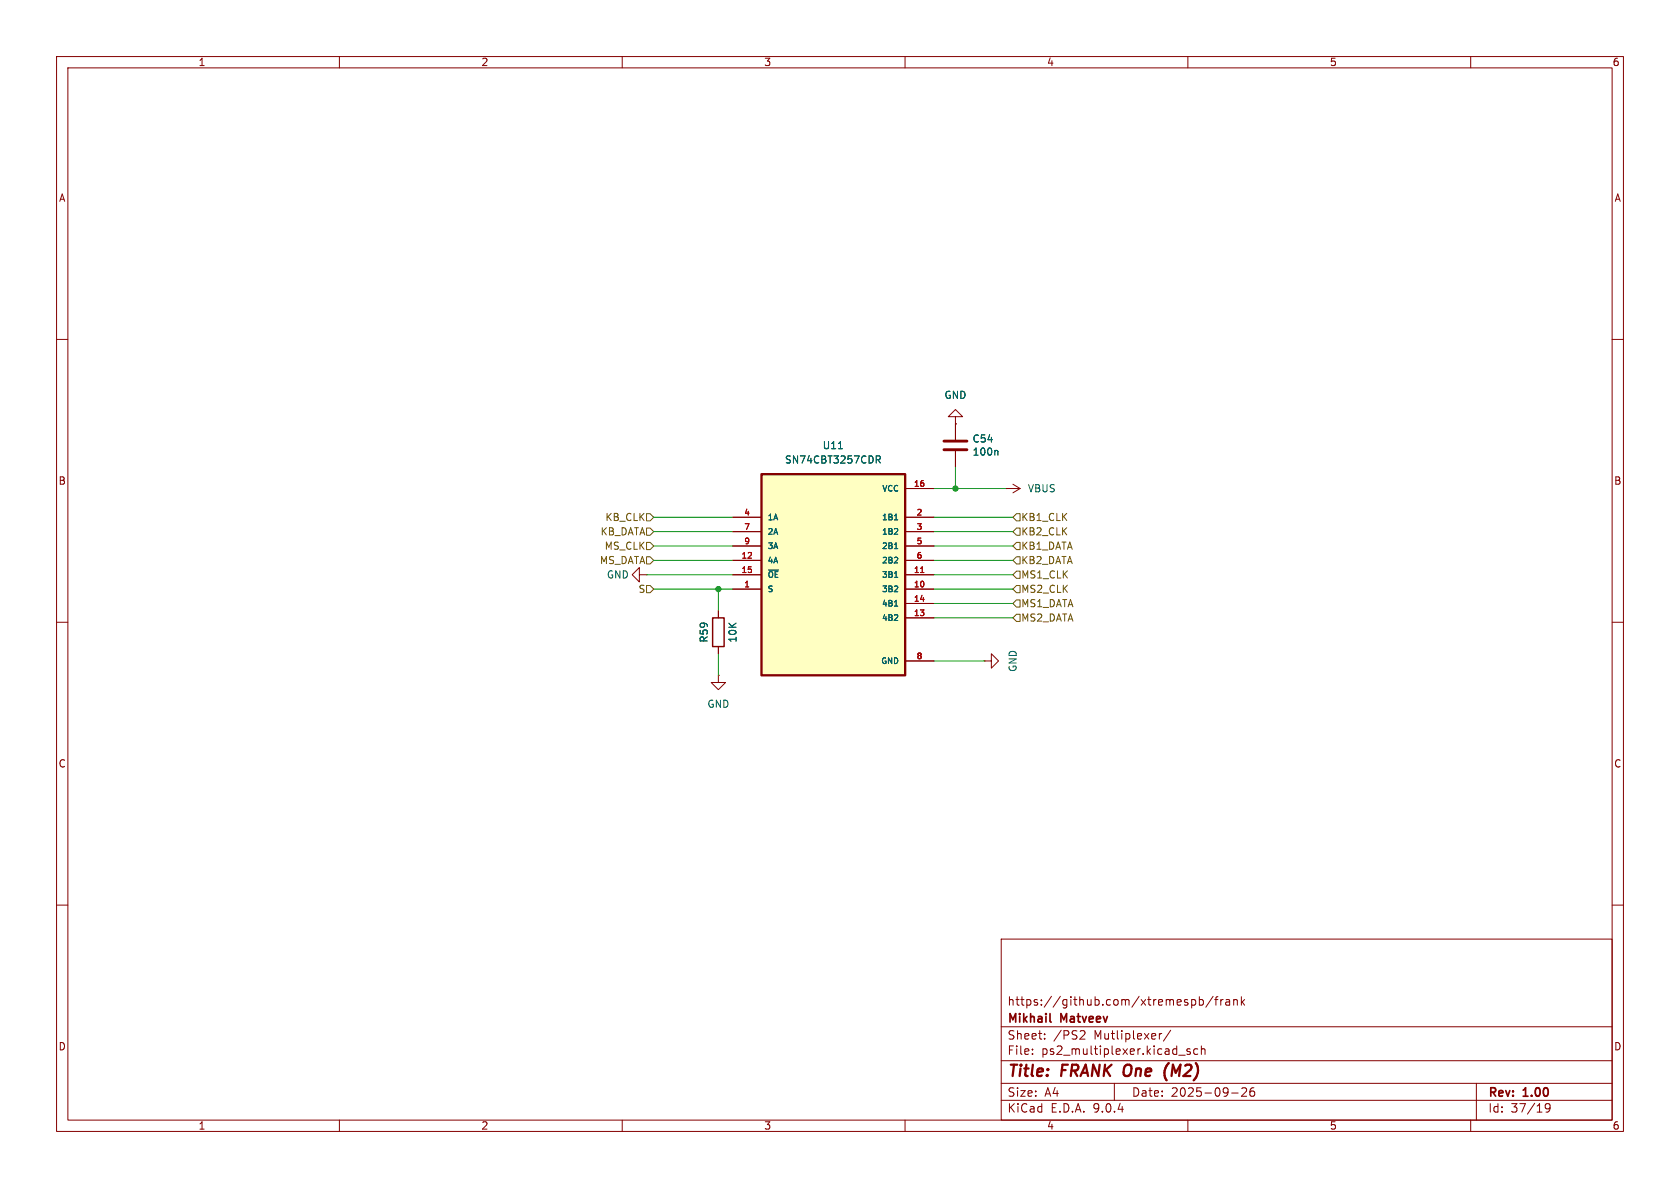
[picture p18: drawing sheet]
(kicad_sch
 (version 20250114)
 (generator "eeschema")
 (generator_version "9.0")
 (paper "A4")
 (title_block
  (title "${NAME} ${MODEL} (${BOARD})")
  (date "${DATE}")
  (rev "${VERSION}")
  (company "Mikhail Matveev")
  (comment 1 "https://github.com/xtremespb/frank"))
 (lib_symbols
  (symbol "Device:C"
   (pin_numbers (hide yes))
   (pin_names
    (offset 0.254)) (exclude_from_sim no) (in_bom yes) (on_board yes)
   (property "Reference" "C" (at 0.635 2.54 0) (effects (font (size 1.27 1.27)) (justify left)))
   (property "Value" "C" (at 0.635 -2.54 0) (effects (font (size 1.27 1.27)) (justify left)))
   (property "Footprint" "" (at 0.9652 -3.81 0) (effects (font (size 1.27 1.27)) (hide yes)))
   (property "Datasheet" "~" (at 0 0 0) (effects (font (size 1.27 1.27)) (hide yes)))
   (property "Description" "Unpolarized capacitor" (at 0 0 0) (effects (font (size 1.27 1.27)) (hide yes)))
   (symbol "C_0_1"
    (polyline (pts (xy -2.032 0.762) (xy 2.032 0.762)) (stroke (width 0.508) (type default)) (fill (type none)))
    (polyline (pts (xy -2.032 -0.762) (xy 2.032 -0.762)) (stroke (width 0.508) (type default)) (fill (type none))))
   (symbol "C_1_1"
    (pin passive line (at 0 3.81 270) (length 2.794) (name "~" (effects (font (size 1.27 1.27)))) (number "1" (effects (font (size 1.27 1.27)))))
    (pin passive line (at 0 -3.81 90) (length 2.794) (name "~" (effects (font (size 1.27 1.27)))) (number "2" (effects (font (size 1.27 1.27))))))
   (embedded_fonts no))
  (symbol "Device:R"
   (pin_numbers (hide yes))
   (pin_names
    (offset 0)) (exclude_from_sim no) (in_bom yes) (on_board yes)
   (property "Reference" "R" (at 2.032 0 90) (effects (font (size 1.27 1.27))))
   (property "Value" "R" (at 0 0 90) (effects (font (size 1.27 1.27))))
   (property "Footprint" "" (at -1.778 0 90) (effects (font (size 1.27 1.27)) (hide yes)))
   (property "Datasheet" "~" (at 0 0 0) (effects (font (size 1.27 1.27)) (hide yes)))
   (property "Description" "Resistor" (at 0 0 0) (effects (font (size 1.27 1.27)) (hide yes)))
   (symbol "R_0_1"
    (rectangle (start -1.016 -2.54) (end 1.016 2.54) (stroke (width 0.254) (type default)) (fill (type none))))
   (symbol "R_1_1"
    (pin passive line (at 0 3.81 270) (length 1.27) (name "~" (effects (font (size 1.27 1.27)))) (number "1" (effects (font (size 1.27 1.27)))))
    (pin passive line (at 0 -3.81 90) (length 1.27) (name "~" (effects (font (size 1.27 1.27)))) (number "2" (effects (font (size 1.27 1.27))))))
   (embedded_fonts no))
  (symbol "FRANK:SN74CBT3257CDR"
   (pin_names
    (offset 1.016)) (exclude_from_sim no) (in_bom yes) (on_board yes)
   (property "Reference" "U12" (at 0 22.86 0) (effects (font (size 1.27 1.27))))
   (property "Value" "SN74CBT3257CDR" (at 0 20.32 0) (effects (font (size 1.27 1.27))))
   (property "Footprint" "FRANK:SOP-16" (at 0 0 0) (effects (font (size 1.27 1.27)) (justify bottom) (hide yes)))
   (property "Datasheet" "" (at 0 0 0) (effects (font (size 1.27 1.27)) (hide yes)))
   (property "Description" "" (at 0 0 0) (effects (font (size 1.27 1.27)) (hide yes)))
   (property "MF" "Texas Instruments" (at 0 0 0) (effects (font (size 1.27 1.27)) (justify bottom) (hide yes)))
   (property "Description_1" "5-V, 2:1 (SPDT), 4-channel FET bus switch with –2-V undershoot protection" (at 0 0 0) (effects (font (size 1.27 1.27)) (justify bottom) (hide yes)))
   (property "Package" "SOIC-16 Texas Instruments" (at 0 0 0) (effects (font (size 1.27 1.27)) (justify bottom) (hide yes)))
   (property "Price" "None" (at 0 0 0) (effects (font (size 1.27 1.27)) (justify bottom) (hide yes)))
   (property "SnapEDA_Link" "https://www.snapeda.com/parts/SN74CBT3257CDR/Texas+Instruments/view-part/?ref=snap" (at 0 0 0) (effects (font (size 1.27 1.27)) (justify bottom) (hide yes)))
   (property "MP" "SN74CBT3257CDR" (at 0 0 0) (effects (font (size 1.27 1.27)) (justify bottom) (hide yes)))
   (property "Availability" "In Stock" (at 0 0 0) (effects (font (size 1.27 1.27)) (justify bottom) (hide yes)))
   (property "Check_prices" "https://www.snapeda.com/parts/SN74CBT3257CDR/Texas+Instruments/view-part/?ref=eda" (at 0 0 0) (effects (font (size 1.27 1.27)) (justify bottom) (hide yes)))
   (symbol "SN74CBT3257CDR_0_0"
    (rectangle (start -12.7 -17.78) (end 12.7 17.78) (stroke (width 0.41) (type default)) (fill (type background)))
    (pin input line (at -17.78 10.16 0) (length 5.08) (name "1A" (effects (font (size 1.016 1.016)))) (number "4" (effects (font (size 1.016 1.016)))))
    (pin input line (at -17.78 7.62 0) (length 5.08) (name "2A" (effects (font (size 1.016 1.016)))) (number "7" (effects (font (size 1.016 1.016)))))
    (pin input line (at -17.78 5.08 0) (length 5.08) (name "3A" (effects (font (size 1.016 1.016)))) (number "9" (effects (font (size 1.016 1.016)))))
    (pin input line (at -17.78 2.54 0) (length 5.08) (name "4A" (effects (font (size 1.016 1.016)))) (number "12" (effects (font (size 1.016 1.016)))))
    (pin input line (at -17.78 0 0) (length 5.08) (name "~{OE}" (effects (font (size 1.016 1.016)))) (number "15" (effects (font (size 1.016 1.016)))))
    (pin input line (at -17.78 -2.54 0) (length 5.08) (name "S" (effects (font (size 1.016 1.016)))) (number "1" (effects (font (size 1.016 1.016)))))
    (pin power_in line (at 17.78 15.24 180) (length 5.08) (name "VCC" (effects (font (size 1.016 1.016)))) (number "16" (effects (font (size 1.016 1.016)))))
    (pin output line (at 17.78 10.16 180) (length 5.08) (name "1B1" (effects (font (size 1.016 1.016)))) (number "2" (effects (font (size 1.016 1.016)))))
    (pin output line (at 17.78 7.62 180) (length 5.08) (name "1B2" (effects (font (size 1.016 1.016)))) (number "3" (effects (font (size 1.016 1.016)))))
    (pin output line (at 17.78 5.08 180) (length 5.08) (name "2B1" (effects (font (size 1.016 1.016)))) (number "5" (effects (font (size 1.016 1.016)))))
    (pin output line (at 17.78 2.54 180) (length 5.08) (name "2B2" (effects (font (size 1.016 1.016)))) (number "6" (effects (font (size 1.016 1.016)))))
    (pin output line (at 17.78 0 180) (length 5.08) (name "3B1" (effects (font (size 1.016 1.016)))) (number "11" (effects (font (size 1.016 1.016)))))
    (pin output line (at 17.78 -2.54 180) (length 5.08) (name "3B2" (effects (font (size 1.016 1.016)))) (number "10" (effects (font (size 1.016 1.016)))))
    (pin output line (at 17.78 -5.08 180) (length 5.08) (name "4B1" (effects (font (size 1.016 1.016)))) (number "14" (effects (font (size 1.016 1.016)))))
    (pin output line (at 17.78 -7.62 180) (length 5.08) (name "4B2" (effects (font (size 1.016 1.016)))) (number "13" (effects (font (size 1.016 1.016)))))
    (pin power_in line (at 17.78 -15.24 180) (length 5.08) (name "GND" (effects (font (size 1.016 1.016)))) (number "8" (effects (font (size 1.016 1.016))))))
   (embedded_fonts no))
  (symbol "power:GND"
   (power)
   (pin_numbers (hide yes))
   (pin_names
    (offset 0) (hide yes)) (exclude_from_sim no) (in_bom yes) (on_board yes)
   (property "Reference" "#PWR" (at 0 -6.35 0) (effects (font (size 1.27 1.27)) (hide yes)))
   (property "Value" "GND" (at 0 -3.81 0) (effects (font (size 1.27 1.27))))
   (property "Footprint" "" (at 0 0 0) (effects (font (size 1.27 1.27)) (hide yes)))
   (property "Datasheet" "" (at 0 0 0) (effects (font (size 1.27 1.27)) (hide yes)))
   (property "Description" "Power symbol creates a global label with name \"GND\" , ground" (at 0 0 0) (effects (font (size 1.27 1.27)) (hide yes)))
   (symbol "GND_0_1"
    (polyline (pts (xy 0 0) (xy 0 -1.27) (xy 1.27 -1.27) (xy 0 -2.54) (xy -1.27 -1.27) (xy 0 -1.27)) (stroke (width 0) (type default)) (fill (type none))))
   (symbol "GND_1_1"
    (pin power_in line (at 0 0 270) (length 0) (name "~" (effects (font (size 1.27 1.27)))) (number "1" (effects (font (size 1.27 1.27))))))
   (embedded_fonts no))
  (symbol "power:VBUS"
   (power)
   (pin_numbers (hide yes))
   (pin_names
    (offset 0) (hide yes)) (exclude_from_sim no) (in_bom yes) (on_board yes)
   (property "Reference" "#PWR" (at 0 -3.81 0) (effects (font (size 1.27 1.27)) (hide yes)))
   (property "Value" "VBUS" (at 0 3.556 0) (effects (font (size 1.27 1.27))))
   (property "Footprint" "" (at 0 0 0) (effects (font (size 1.27 1.27)) (hide yes)))
   (property "Datasheet" "" (at 0 0 0) (effects (font (size 1.27 1.27)) (hide yes)))
   (property "Description" "Power symbol creates a global label with name \"VBUS\"" (at 0 0 0) (effects (font (size 1.27 1.27)) (hide yes)))
   (symbol "VBUS_0_1"
    (polyline (pts (xy -0.762 1.27) (xy 0 2.54)) (stroke (width 0) (type default)) (fill (type none)))
    (polyline (pts (xy 0 2.54) (xy 0.762 1.27)) (stroke (width 0) (type default)) (fill (type none)))
    (polyline (pts (xy 0 0) (xy 0 2.54)) (stroke (width 0) (type default)) (fill (type none))))
   (symbol "VBUS_1_1"
    (pin power_in line (at 0 0 90) (length 0) (name "~" (effects (font (size 1.27 1.27)))) (number "1" (effects (font (size 1.27 1.27))))))
   (embedded_fonts no)))
 (junction
  (at 127 104.14)
  (diameter 0)
  (color 0 0 0 0))
 (junction
  (at 168.91 86.36)
  (diameter 0)
  (color 0 0 0 0))
 (wire
  (pts (xy 179.07 91.44) (xy 165.1 91.44))
  (stroke (width 0) (type default)))
 (wire
  (pts (xy 165.1 104.14) (xy 179.07 104.14))
  (stroke (width 0) (type default)))
 (wire
  (pts (xy 165.1 96.52) (xy 179.07 96.52))
  (stroke (width 0) (type default)))
 (wire
  (pts (xy 115.57 96.52) (xy 129.54 96.52))
  (stroke (width 0) (type default)))
 (wire
  (pts (xy 127 104.14) (xy 129.54 104.14))
  (stroke (width 0) (type default)))
 (wire
  (pts (xy 165.1 101.6) (xy 179.07 101.6))
  (stroke (width 0) (type default)))
 (wire
  (pts (xy 115.57 99.06) (xy 129.54 99.06))
  (stroke (width 0) (type default)))
 (wire
  (pts (xy 127 115.57) (xy 127 119.38))
  (stroke (width 0) (type default)))
 (wire
  (pts (xy 173.99 116.84) (xy 165.1 116.84))
  (stroke (width 0) (type default)))
 (wire
  (pts (xy 165.1 106.68) (xy 179.07 106.68))
  (stroke (width 0) (type default)))
 (wire
  (pts (xy 115.57 104.14) (xy 127 104.14))
  (stroke (width 0) (type default)))
 (wire
  (pts (xy 127 104.14) (xy 127 107.95))
  (stroke (width 0) (type default)))
 (wire
  (pts (xy 165.1 109.22) (xy 179.07 109.22))
  (stroke (width 0) (type default)))
 (wire
  (pts (xy 165.1 93.98) (xy 179.07 93.98))
  (stroke (width 0) (type default)))
 (wire
  (pts (xy 168.91 82.55) (xy 168.91 86.36))
  (stroke (width 0) (type default)))
 (wire
  (pts (xy 165.1 86.36) (xy 168.91 86.36))
  (stroke (width 0) (type default)))
 (wire
  (pts (xy 115.57 91.44) (xy 129.54 91.44))
  (stroke (width 0) (type default)))
 (wire
  (pts (xy 179.07 99.06) (xy 165.1 99.06))
  (stroke (width 0) (type default)))
 (wire
  (pts (xy 114.3 101.6) (xy 129.54 101.6))
  (stroke (width 0) (type default)))
 (wire
  (pts (xy 115.57 93.98) (xy 129.54 93.98))
  (stroke (width 0) (type default)))
 (wire
  (pts (xy 177.8 86.36) (xy 168.91 86.36))
  (stroke (width 0) (type default)))
 (hierarchical_label "KB1_CLK"
  (shape input)
  (at 179.07 91.44 0)
  (effects (font (size 1.27 1.27)) (justify left)))
 (hierarchical_label "MS2_DATA"
  (shape input)
  (at 179.07 109.22 0)
  (effects (font (size 1.27 1.27)) (justify left)))
 (hierarchical_label "MS_CLK"
  (shape input)
  (at 115.57 96.52 180)
  (effects (font (size 1.27 1.27)) (justify right)))
 (hierarchical_label "KB2_DATA"
  (shape input)
  (at 179.07 99.06 0)
  (effects (font (size 1.27 1.27)) (justify left)))
 (hierarchical_label "KB_DATA"
  (shape input)
  (at 115.57 93.98 180)
  (effects (font (size 1.27 1.27)) (justify right)))
 (hierarchical_label "MS2_CLK"
  (shape input)
  (at 179.07 104.14 0)
  (effects (font (size 1.27 1.27)) (justify left)))
 (hierarchical_label "KB_CLK"
  (shape input)
  (at 115.57 91.44 180)
  (effects (font (size 1.27 1.27)) (justify right)))
 (hierarchical_label "MS1_DATA"
  (shape input)
  (at 179.07 106.68 0)
  (effects (font (size 1.27 1.27)) (justify left)))
 (hierarchical_label "KB2_CLK"
  (shape input)
  (at 179.07 93.98 0)
  (effects (font (size 1.27 1.27)) (justify left)))
 (hierarchical_label "S"
  (shape input)
  (at 115.57 104.14 180)
  (effects (font (size 1.27 1.27)) (justify right)))
 (hierarchical_label "MS1_CLK"
  (shape input)
  (at 179.07 101.6 0)
  (effects (font (size 1.27 1.27)) (justify left)))
 (hierarchical_label "KB1_DATA"
  (shape input)
  (at 179.07 96.52 0)
  (effects (font (size 1.27 1.27)) (justify left)))
 (hierarchical_label "MS_DATA"
  (shape input)
  (at 115.57 99.06 180)
  (effects (font (size 1.27 1.27)) (justify right)))
 (symbol
  (lib_id "Device:R")
  (at 127 111.76 180)
  (unit 1)
  (exclude_from_sim no)
  (in_bom yes)
  (on_board yes)
  (dnp no)
  (property "Reference" "R59" (at 124.46 111.76 90) (effects (font (size 1.27 1.27))))
  (property "Value" "10K" (at 129.54 111.76 90) (effects (font (size 1.27 1.27))))
  (property "Footprint" "FRANK:Resistor (0603)" (at 128.778 111.76 90) (effects (font (size 1.27 1.27)) (hide yes)))
  (property "Datasheet" "https://www.vishay.com/docs/28952/mcs0402at-mct0603at-mcu0805at-mca1206at.pdf" (at 127 111.76 0) (effects (font (size 1.27 1.27)) (hide yes)))
  (property "Description" "" (at 127 111.76 0) (effects (font (size 1.27 1.27)) (hide yes)))
  (property "AliExpress" "https://www.aliexpress.com/item/1005005945735199.html" (at 127 111.76 0) (effects (font (size 1.27 1.27)) (hide yes)))
  (property "LCSC" "" (at 127 111.76 0) (effects (font (size 1.27 1.27)) (hide yes)))
  (pin "1")
  (pin "2"))
 (symbol
  (lib_id "FRANK:SN74CBT3257CDR")
  (at 147.32 101.6 0)
  (unit 1)
  (exclude_from_sim no)
  (in_bom yes)
  (on_board yes)
  (dnp no)
  (fields_autoplaced yes)
  (property "Reference" "U11" (at 147.32 78.74 0) (effects (font (size 1.27 1.27))))
  (property "Value" "SN74CBT3257CDR" (at 147.32 81.28 0) (effects (font (size 1.27 1.27))))
  (property "Footprint" "FRANK:SOP-16" (at 147.32 101.6 0) (effects (font (size 1.27 1.27)) (justify bottom) (hide yes)))
  (property "Datasheet" "" (at 147.32 101.6 0) (effects (font (size 1.27 1.27)) (hide yes)))
  (property "Description" "" (at 147.32 101.6 0) (effects (font (size 1.27 1.27)) (hide yes)))
  (property "MF" "Texas Instruments" (at 147.32 101.6 0) (effects (font (size 1.27 1.27)) (justify bottom) (hide yes)))
  (property "Description_1" "5-V, 2:1 (SPDT), 4-channel FET bus switch with –2-V undershoot protection" (at 147.32 101.6 0) (effects (font (size 1.27 1.27)) (justify bottom) (hide yes)))
  (property "Package" "SOIC-16 Texas Instruments" (at 147.32 101.6 0) (effects (font (size 1.27 1.27)) (justify bottom) (hide yes)))
  (property "Price" "None" (at 147.32 101.6 0) (effects (font (size 1.27 1.27)) (justify bottom) (hide yes)))
  (property "SnapEDA_Link" "https://www.snapeda.com/parts/SN74CBT3257CDR/Texas+Instruments/view-part/?ref=snap" (at 147.32 101.6 0) (effects (font (size 1.27 1.27)) (justify bottom) (hide yes)))
  (property "MP" "SN74CBT3257CDR" (at 147.32 101.6 0) (effects (font (size 1.27 1.27)) (justify bottom) (hide yes)))
  (property "Availability" "In Stock" (at 147.32 101.6 0) (effects (font (size 1.27 1.27)) (justify bottom) (hide yes)))
  (property "Check_prices" "https://www.snapeda.com/parts/SN74CBT3257CDR/Texas+Instruments/view-part/?ref=eda" (at 147.32 101.6 0) (effects (font (size 1.27 1.27)) (justify bottom) (hide yes)))
  (pin "7")
  (pin "8")
  (pin "4")
  (pin "6")
  (pin "13")
  (pin "14")
  (pin "2")
  (pin "5")
  (pin "10")
  (pin "16")
  (pin "1")
  (pin "11")
  (pin "9")
  (pin "12")
  (pin "15")
  (pin "3"))
 (symbol
  (lib_id "Device:C")
  (at 168.91 78.74 0)
  (unit 1)
  (exclude_from_sim no)
  (in_bom yes)
  (on_board yes)
  (dnp no)
  (property "Reference" "C54" (at 171.831 77.5716 0) (effects (font (size 1.27 1.27)) (justify left)))
  (property "Value" "100n" (at 171.831 79.883 0) (effects (font (size 1.27 1.27)) (justify left)))
  (property "Footprint" "FRANK:Capacitor (0603)" (at 169.8752 82.55 0) (effects (font (size 1.27 1.27)) (hide yes)))
  (property "Datasheet" "https://eu.mouser.com/datasheet/2/40/KGM_X7R-3223212.pdf" (at 168.91 78.74 0) (effects (font (size 1.27 1.27)) (hide yes)))
  (property "Description" "" (at 168.91 78.74 0) (effects (font (size 1.27 1.27)) (hide yes)))
  (property "AliExpress" "https://www.aliexpress.com/item/33008008276.html" (at 168.91 78.74 0) (effects (font (size 1.27 1.27)) (hide yes)))
  (property "LCSC" "" (at 168.91 78.74 0) (effects (font (size 1.27 1.27)) (hide yes)))
  (pin "1")
  (pin "2"))
 (symbol
  (lib_id "power:GND")
  (at 127 119.38 0)
  (unit 1)
  (exclude_from_sim no)
  (in_bom yes)
  (on_board yes)
  (dnp no)
  (property "Reference" "#PWR0138" (at 127 125.73 0) (effects (font (size 1.27 1.27)) (hide yes)))
  (property "Value" "GND" (at 127 124.46 0) (effects (font (size 1.27 1.27))))
  (property "Footprint" "" (at 127 119.38 0) (effects (font (size 1.27 1.27)) (hide yes)))
  (property "Datasheet" "" (at 127 119.38 0) (effects (font (size 1.27 1.27)) (hide yes)))
  (property "Description" "Power symbol creates a global label with name \"GND\" , ground" (at 127 119.38 0) (effects (font (size 1.27 1.27)) (hide yes)))
  (pin "1"))
 (symbol
  (lib_id "power:GND")
  (at 114.3 101.6 270)
  (unit 1)
  (exclude_from_sim no)
  (in_bom yes)
  (on_board yes)
  (dnp no)
  (property "Reference" "#PWR0137" (at 107.95 101.6 0) (effects (font (size 1.27 1.27)) (hide yes)))
  (property "Value" "GND" (at 109.22 101.6 90) (effects (font (size 1.27 1.27))))
  (property "Footprint" "" (at 114.3 101.6 0) (effects (font (size 1.27 1.27)) (hide yes)))
  (property "Datasheet" "" (at 114.3 101.6 0) (effects (font (size 1.27 1.27)) (hide yes)))
  (property "Description" "Power symbol creates a global label with name \"GND\" , ground" (at 114.3 101.6 0) (effects (font (size 1.27 1.27)) (hide yes)))
  (pin "1"))
 (symbol
  (lib_id "power:GND")
  (at 173.99 116.84 90)
  (unit 1)
  (exclude_from_sim no)
  (in_bom yes)
  (on_board yes)
  (dnp no)
  (fields_autoplaced yes)
  (property "Reference" "#PWR0140" (at 180.34 116.84 0) (effects (font (size 1.27 1.27)) (hide yes)))
  (property "Value" "GND" (at 179.07 116.84 0) (effects (font (size 1.27 1.27))))
  (property "Footprint" "" (at 173.99 116.84 0) (effects (font (size 1.27 1.27)) (hide yes)))
  (property "Datasheet" "" (at 173.99 116.84 0) (effects (font (size 1.27 1.27)) (hide yes)))
  (property "Description" "Power symbol creates a global label with name \"GND\" , ground" (at 173.99 116.84 0) (effects (font (size 1.27 1.27)) (hide yes)))
  (pin "1"))
 (symbol
  (lib_id "power:VBUS")
  (at 177.8 86.36 270)
  (unit 1)
  (exclude_from_sim no)
  (in_bom yes)
  (on_board yes)
  (dnp no)
  (fields_autoplaced yes)
  (property "Reference" "#PWR0141" (at 173.99 86.36 0) (effects (font (size 1.27 1.27)) (hide yes)))
  (property "Value" "VBUS" (at 181.61 86.3599 90) (effects (font (size 1.27 1.27)) (justify left)))
  (property "Footprint" "" (at 177.8 86.36 0) (effects (font (size 1.27 1.27)) (hide yes)))
  (property "Datasheet" "" (at 177.8 86.36 0) (effects (font (size 1.27 1.27)) (hide yes)))
  (property "Description" "Power symbol creates a global label with name \"VBUS\"" (at 177.8 86.36 0) (effects (font (size 1.27 1.27)) (hide yes)))
  (pin "1"))
 (symbol
  (lib_id "power:GND")
  (at 168.91 74.93 180)
  (unit 1)
  (exclude_from_sim no)
  (in_bom yes)
  (on_board yes)
  (dnp no)
  (fields_autoplaced yes)
  (property "Reference" "#PWR0139" (at 168.91 68.58 0) (effects (font (size 1.27 1.27)) (hide yes)))
  (property "Value" "GND" (at 168.91 69.85 0) (effects (font (size 1.27 1.27))))
  (property "Footprint" "" (at 168.91 74.93 0) (effects (font (size 1.27 1.27)) (hide yes)))
  (property "Datasheet" "" (at 168.91 74.93 0) (effects (font (size 1.27 1.27)) (hide yes)))
  (property "Description" "Power symbol creates a global label with name \"GND\" , ground" (at 168.91 74.93 0) (effects (font (size 1.27 1.27)) (hide yes)))
  (pin "1")))
